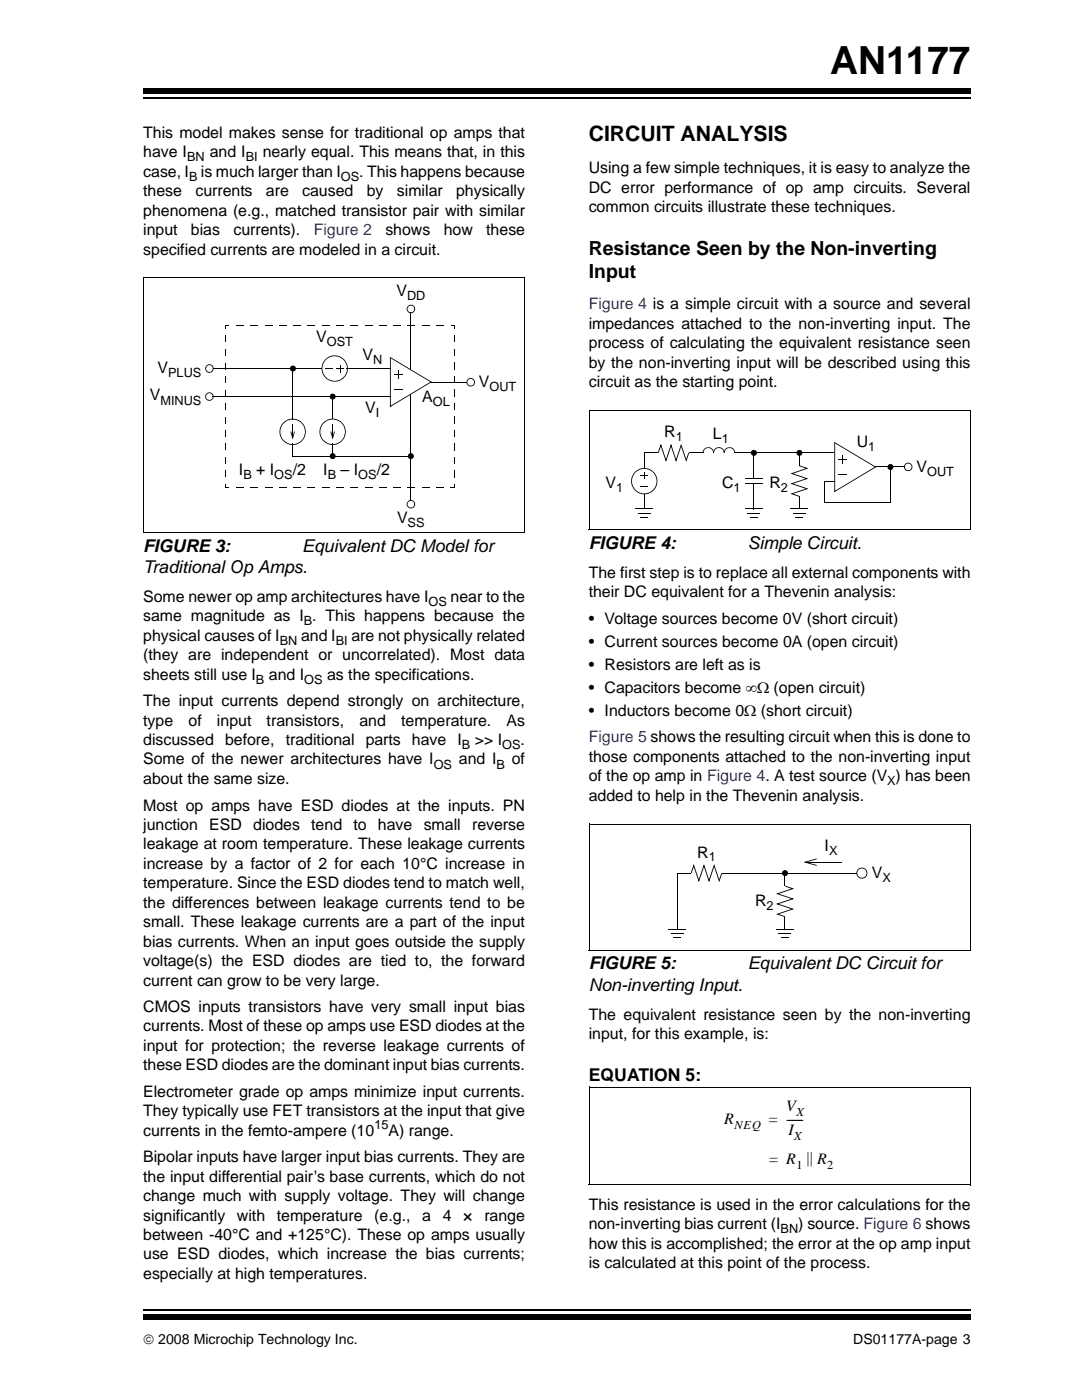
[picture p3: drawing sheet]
<svg xmlns="http://www.w3.org/2000/svg" width="216mm" height="279mm" viewBox="0 0 216 279" stroke-linecap="round" stroke-linejoin="round" font-family="sans-serif">
<defs><g id="words">
<text font-size="7.7" x="165.7" y="14.7">AN1177</text>
<text font-size="4.2" x="117.5" y="28.2">CIRCUIT ANALYSIS</text>
<g font-size="3.9">
<text x="117.5" y="50.9">Resistance Seen by the Non-inverting</text>
<text x="117.5" y="55.5">Input</text>
</g>
<g font-size="3.5">
<text x="28.6" y="110.1">FIGURE 3:</text>
<text x="60.3" y="110.1">Equivalent DC Model for</text>
<text x="117.5" y="109.6">FIGURE 4:</text>
<text x="149.2" y="109.6">Simple Circuit.</text>
<text x="28.6" y="114.4">Traditional Op Amps.</text>
<text x="117.5" y="193.5">FIGURE 5:</text>
<text x="117.5" y="197.7">Non-inverting Input.</text>
<text x="149.2" y="193.5">Equivalent DC Circuit for</text>
<text x="117.5" y="215.7">EQUATION 5:</text>
</g>
<g font-size="3.2">
<text x="28.6" y="27.5">This model makes sense for traditional op amps that</text>
<text x="28.6" y="31.4">have I</text>
<text x="28.6" y="35.3">case, I</text>
<text x="40.1" y="35.3">is much larger than I</text>
<text x="41.8" y="31.4">and I</text>
<text x="52.4" y="31.4">nearly equal. This means that, in this</text>
<text x="71.7" y="35.3">. This happens because</text>
<text x="117.5" y="34.6">Using a few simple techniques, it is easy to analyze the</text>
<text x="28.6" y="39.2">these</text>
<text x="39" y="39.2">currents</text>
<text x="53.1" y="39.2">are</text>
<text x="60.3" y="39.2">caused</text>
<text x="73.2" y="39.2">by</text>
<text x="79.2" y="39.2">similar</text>
<text x="91" y="39.2">physically</text>
<text x="117.5" y="38.4">DC error performance of op amp circuits. Several</text>
<text x="28.6" y="43">phenomena (e.g., matched transistor pair with similar</text>
<text x="28.6" y="46.9">input</text>
<text x="38.1" y="46.9">bias</text>
<text x="46.6" y="46.9">currents).</text>
<text x="76.9" y="46.9">shows</text>
<text x="88.5" y="46.9">how</text>
<text x="97" y="46.9">these</text>
<text x="117.5" y="42.3">common circuits illustrate these techniques.</text>
<text x="28.6" y="50.8">specified currents are modeled in a circuit.</text>
<text x="79.1" y="59">V</text>
<text x="117.5" y="65.6">impedances attached to the non-inverting input. The</text>
<text x="63.1" y="68.3">V</text>
<text x="72.3" y="71.8">V</text>
<text x="117.5" y="69.5">process of calculating the equivalent resistance seen</text>
<text x="31.4" y="74.4">V</text>
<text x="95.6" y="77.3">V</text>
<text x="117.5" y="73.4">by the non-inverting input will be described using this</text>
<text x="117.5" y="77.3">circuit as the starting point.</text>
<text x="29.9" y="79.9">V</text>
<text x="72.9" y="82.4">V</text>
<text x="84.2" y="80.2">A</text>
<text x="132.5" y="87.2">R</text>
<text x="142.2" y="87.6">L</text>
<text x="171" y="89.3">U</text>
<text x="47.7" y="94.8">I</text>
<text x="51.1" y="94.8">+ I</text>
<text x="58.4" y="94.8">/2</text>
<text x="64.5" y="94.8">I</text>
<text x="68" y="94.8">– I</text>
<text x="75.2" y="94.8">/2</text>
<text x="182.9" y="94.1">V</text>
<text x="120.8" y="97.5">V</text>
<text x="144.1" y="97.5">C</text>
<text x="153.5" y="97.5">R</text>
<text x="79.2" y="104.4">V</text>
<text x="117.5" y="115.3">The first step is to replace all external components with</text>
<text x="117.5" y="119.2">their DC equivalent for a Thevenin analysis:</text>
<text x="28.6" y="124">same magnitude as I . This happens because the</text>
<text x="28.6" y="120.1">Some newer op amp architectures have I</text>
<text x="89.9" y="120.1">near to the</text>
<text x="117.5" y="124.5">• Voltage sources become 0V (short circuit)</text>
<text x="28.6" y="127.9">physical causes of I</text>
<text x="28.6" y="131.8">(they are independent or uncorrelated). Most data</text>
<text x="60.1" y="127.9">and I</text>
<text x="70.1" y="127.9">are not physically related</text>
<text x="117.5" y="129.1">• Current sources become 0A (open circuit)</text>
<text x="28.6" y="135.6">sheets still use I</text>
<text x="53.7" y="135.6">and I</text>
<text x="65.3" y="135.6">as the specifications.</text>
<text x="117.5" y="133.7">• Resistors are left as is</text>
<text x="28.6" y="140.9">The input currents depend strongly on architecture,</text>
<text x="117.5" y="138.3">• Capacitors become ∞Ω (open circuit)</text>
<text x="117.5" y="142.9">• Inductors become 0Ω (short circuit)</text>
<text x="28.6" y="144.8">type</text>
<text x="28.6" y="148.7">discussed</text>
<text x="37.6" y="144.8">of</text>
<text x="43.3" y="144.8">input</text>
<text x="44.9" y="148.7">before,</text>
<text x="53.2" y="144.8">transistors,</text>
<text x="57" y="148.7">traditional</text>
<text x="71.7" y="144.8">and</text>
<text x="73" y="148.7">parts have</text>
<text x="80.1" y="144.8">temperature.</text>
<text x="91.3" y="148.7">I</text>
<text x="94.8" y="148.7">&gt;&gt; I</text>
<text x="101.1" y="144.8">As</text>
<text x="103.9" y="148.7">.</text>
<text x="28.6" y="152.6">Some of the newer architectures have I</text>
<text x="91.6" y="152.6">and I</text>
<text x="102.1" y="152.6">of</text>
<text x="117.5" y="152">those components attached to the non-inverting input</text>
<text x="117.5" y="155.9">of the op amp in Figure 4. A test source (V ) has been</text>
<text x="28.6" y="156.5">about the same size.</text>
<text x="28.6" y="161.8">Most op amps have ESD diodes at the inputs. PN</text>
<text x="117.5" y="159.8">added to help in the Thevenin analysis.</text>
<text x="28.6" y="165.6">junction</text>
<text x="41.7" y="165.6">ESD</text>
<text x="50.5" y="165.6">diodes</text>
<text x="62.1" y="165.6">tend</text>
<text x="70.5" y="165.6">to</text>
<text x="75.4" y="165.6">have</text>
<text x="84.5" y="165.6">small</text>
<text x="94.2" y="165.6">reverse</text>
<text x="28.6" y="169.5">leakage at room temperature. These leakage currents</text>
<text x="28.6" y="173.4">increase by a factor of 2 for each 10°C increase in</text>
<text x="139.1" y="171.1">R</text>
<text x="164.5" y="169.8">I</text>
<text x="28.6" y="177.3">temperature. Since the ESD diodes tend to match well,</text>
<text x="174" y="175.2">V</text>
<text x="28.6" y="181.1">the differences between leakage currents tend to be</text>
<text x="28.6" y="185">small. These leakage currents are a part of the input</text>
<text x="150.7" y="180.9">R</text>
<text x="28.6" y="188.9">bias currents. When an input goes outside the supply</text>
<text x="28.6" y="192.8">voltage(s) the ESD diodes are tied to, the forward</text>
<text x="28.6" y="196.7">current can grow to be very large.</text>
<text x="28.6" y="202">CMOS inputs transistors have very small input bias</text>
<text x="117.5" y="203.5">The equivalent resistance seen by the non-inverting</text>
<text x="28.6" y="205.8">currents. Most of these op amps use ESD diodes at the</text>
<text x="28.6" y="209.7">input for protection; the reverse leakage currents of</text>
<text x="117.5" y="207.3">input, for this example, is:</text>
<text x="28.6" y="213.6">these ESD diodes are the dominant input bias currents.</text>
<text x="28.6" y="218.9">Electrometer grade op amps minimize input currents.</text>
<text x="156.9" y="221.8">V</text>
<text x="28.6" y="222.8">They typically use FET transistors at the input that give</text>
<text x="28.6" y="226.7">currents in the femto-ampere (10</text>
<text x="77.5" y="226.7">A) range.</text>
<text x="144.5" y="224.2">R</text>
<text x="153.4" y="224.2">= ------</text>
<text x="157.3" y="226.5">I</text>
<text x="28.6" y="232">Bipolar inputs have larger input bias currents. They are</text>
<text x="153.5" y="232.3">= R || R</text>
<text x="28.6" y="235.8">the input differential pair’s base currents, which do not</text>
<text x="28.6" y="239.7">change much with supply voltage. They will change</text>
<text x="28.6" y="243.6">significantly</text>
<text x="47.3" y="243.6">with</text>
<text x="55.2" y="243.6">temperature</text>
<text x="74.7" y="243.6">(e.g.,</text>
<text x="84.2" y="243.6">a</text>
<text x="88.3" y="243.6">4</text>
<text x="92.4" y="243.6">×</text>
<text x="96.6" y="243.6">range</text>
<text x="117.5" y="241.5">This resistance is used in the error calculations for the</text>
<text x="117.5" y="245.4">non-inverting bias current (I</text>
<text x="159.3" y="245.4">) source. Figure 6 shows</text>
<text x="28.6" y="247.5">between -40°C and +125°C). These op amps usually</text>
<text x="28.6" y="251.4">use ESD diodes, which increase the bias currents;</text>
<text x="117.5" y="249.2">how this is accomplished; the error at the op amp input</text>
<text x="28.6" y="255.2">especially at high temperatures.</text>
<text x="117.5" y="253.1">is calculated at this point of the process.</text>
</g>
<g font-size="3.2" fill="#00f">
<text x="62.6" y="46.9">Figure 2</text>
<text x="117.5" y="61.7">Figure 4 is a simple circuit with a source and several</text>
<text x="117.5" y="148.1">Figure 5 shows the resulting circuit when this is done to</text>
</g>
<g font-size="2.8">
<text x="28.6" y="268.1">© 2008 Microchip Technology Inc.</text>
<text x="170.2" y="268.1">DS01177A-page 3</text>
</g>
<g font-size="2.5">
<text x="37.3" y="32.2">BN</text>
<text x="49" y="32.2">BI</text>
<text x="37.7" y="36.1">B</text>
<text x="68" y="36.1">OS</text>
<text x="81.2" y="59.8">DD</text>
<text x="65.2" y="69.1">OST</text>
<text x="33.5" y="75.2">PLUS</text>
<text x="74.4" y="72.6">N</text>
<text x="32" y="80.7">MINUS</text>
<text x="75" y="83.2">I</text>
<text x="86.4" y="81">OL</text>
<text x="97.7" y="78.1">OUT</text>
<text x="134.8" y="88.1">1</text>
<text x="144" y="88.4">1</text>
<text x="48.6" y="95.6">B</text>
<text x="54.7" y="95.6">OS</text>
<text x="65.4" y="95.6">B</text>
<text x="71.5" y="95.6">OS</text>
<text x="173.2" y="90">1</text>
<text x="185" y="95">OUT</text>
<text x="122.9" y="98.3">1</text>
<text x="146.4" y="98.3">1</text>
<text x="155.8" y="98.3">2</text>
<text x="81.3" y="105.2">SS</text>
<text x="60.6" y="124.8">B</text>
<text x="85.5" y="120.9">OS</text>
<text x="55.8" y="128.7">BN</text>
<text x="67" y="128.7">BI</text>
<text x="51.1" y="136.4">B</text>
<text x="60.7" y="136.4">OS</text>
<text x="92.2" y="149.5">B</text>
<text x="100.2" y="149.5">OS</text>
<text x="86.6" y="153.4">OS</text>
<text x="99.1" y="153.4">B</text>
<text x="177" y="156.7">X</text>
<text x="141.4" y="171.9">1</text>
<text x="165.4" y="170.6">X</text>
<text x="176.1" y="176">X</text>
<text x="153" y="181.7">2</text>
<text x="74.7" y="225.4">15</text>
<text x="146.5" y="225.3">NEQ</text>
<text x="158.5" y="227.6">X</text>
<text x="158.9" y="222.8">X</text>
<text x="158.9" y="233.4">1</text>
<text x="165.1" y="233.4">2</text>
<text x="155.7" y="246.1">BN</text>
</g>
</g></defs>
<path d="M28.6 261.4h165.1" fill="none" stroke="#000" stroke-width=".36"/>
<path d="M28.6 262.4h165.1v1h-165.1z" fill="#000"/>
<path d="M28.6 17.3h165.1v5.4h-165.1z" fill="#fff"/>
<path d="M28.6 19.6h165.1" fill="none" stroke="#000" stroke-width=".36"/>
<g fill="#000">
<path d="M28.6 17.7h165.1v1h-165.1zM41.2 73a.8 .8 0 0 1 1-.1l.3 .1 .1 .6h-.1l-.3-.6-.6-.1-.4 .3-.1 .4 .1 .3 .3 .3h.5l.4-.3 .1-.3h.1a.86 .86 0 0 1-1.2 .7l-.4-.6zM42.5 73.6h.1zM41.2 78.5a.85 .85 0 0 1 .9-.1 .85 .85 0 0 1 .5 .7l-.1 .1-.4-.6-.3-.1-.5 .2-.2 .5 .2 .4 .5 .2 .4-.1 .3-.6 .1 .1a.84 .84 0 0 1-1.1 .7 .84 .84 0 0 1-.3-1.4zM42.5 79.1l.1 .1zM45 64.9h.1v.7h-.1zM45 77.8h.1v1.3h-.1zM45 75.1h.1v1.3h-.1zM45 72.4h.1v1.3h-.1zM45 69.7h.1v1.3h-.1zM45 67h.1v1.3h-.1zM45 64.9h.7v.1h-.7z"/>
<path d="M47.2 64.9h1.4v.1h-1.4zM50 64.9h1.4v.1h-1.4zM52.9 64.9h1.4v.1h-1.4zM55.7 64.9h1.4v.1h-1.4zM58.6 64.9h1.4v.1h-1.4zM58.1 73.1a.58 .58 0 0 1 .6-.1 .58 .58 0 0 1 .3 .5l-.1 .1-.3-.5-.3 .1-.3 .4 .3 .3 .3 .1 .3-.5 .1 .1-.2 .4-.6 .1-.4-.5zM58.9 73.5l.1 .1zM61.4 64.9h1.4v.1h-1.4zM64.3 64.9h1.4v.1h-1.4zM64.8 71.9l.1 .1-.4 .6-.2 1 .3 1.1 1 1 1.2 .3v.2a2.62 2.62 0 0 1-2.4-1.5 2.62 2.62 0 0 1 .4-2.8zM64.9 73.4h1.5v.2h-1.5zM64.9 71.7a2.63 2.63 0 0 1 4.3 .8 2.63 2.63 0 0 1-2.4 3.7v-.2l.9-.2 .5-.2 .6-.7 .4-1.1-.2-1.2-.7-1-1-.5-1.2 .1-.7 .3-.5 .5-.1-.1z"/>
<path d="M66 78.7l.4-.2 .5 .4 .1 .2-.2 .1-.2-.4h-.5l-.1 .4 .2 .3h.3l.2-.1 .1-.3 .2 .1a.59 .59 0 0 1-.9 .5 .59 .59 0 0 1-.1-1zM66.8 79.1l.2 .1zM67.1 64.9h1.4v.1h-1.4zM67.2 73.5h1.5v.1h-1.5zM67.8 72.8h.2v1.5h-.2zM70 64.9h1.4v.1h-1.4zM72.8 64.9h1.5v.1h-1.5zM75.7 64.9h1.4v.1h-1.4zM77.8 71.4h.2l-.1 9.8v-.2l8.1-4.8h.2l-8.4 5.1zM78.5 64.9h1.4v.1h-1.4zM78.6 74.6h1.7v.2h-1.7zM78.6 77.7h1.7v.1h-1.7z"/>
<path d="M79.4 73.9h.1v1.6h-.1zM81.4 64.9h1.4v.1h-1.4zM81.4 61l.4-.2 .5 .1a.7 .7 0 0 1 .5 .8h-.1l-.2-.5-.5-.2-.5 .2-.2 .5 .3 .5 .4 .1 .4-.1 .3-.5h.1a.82 .82 0 0 1-.6 .8 .82 .82 0 0 1-.9-.4l-.2-.3zM82.7 61.7h.1zM84.2 64.9h1.4v.1h-1.4zM77.8 71.2l8.3 5-.1 .1-8.1-4.9zM87.1 64.9h1.4v.1h-1.4zM89.9 64.9h.8v.1h-.8zM90.6 64.9h.1v.7h-.1zM90.6 67h.1v1.3h-.1zM90.6 69.7h.1v1.3h-.1zM90.6 72.4l.1 .1z"/>
<path d="M90.6 72.5h.1v1.2h-.1zM90.6 75.1h.1zM90.6 75.1h.1v1.3h-.1zM90.6 77.8l.1 .1zM90.6 77.9h.1v1.2h-.1zM93.3 75.7l.6-.3 .7 .4a.86 .86 0 0 1-.7 1.3v-.1l.6-.3 .1-.4-.3-.6-.4-.1-.3 .1-.4 .5 .2 .6 .5 .2v.1h-.2a.85 .85 0 0 1-.5-1.3zM93.9 77v.1zM45 97.2h.7v.2h-.7zM45 96.6h.1v.7h-.1zM45 93.9h.1v1.4h-.1zM45 91.2h.1v1.4h-.1zM45 88.5h.1v1.4h-.1z"/>
<path d="M45 85.8h.1v1.4h-.1zM45 83.1h.1v1.4h-.1zM45 80.5h.1v1.3h-.1zM47.2 97.2h1.4v.2h-1.4zM50 97.2h1.4v.2h-1.4zM52.9 97.2h1.4v.2h-1.4zM55.7 97.2h1.4v.2h-1.4zM58.3 86h.2v1.4h-.2zM57.9 86.1h.2l.4 1.3h-.2zM58.3 84.5h.2v1.6h-.2zM56.4 84.5a2.69 2.69 0 0 1 2-1v.2l-1 .2-.4 .2-.7 .7-.4 1.1 .1 .8 .2 .7 .6 .7 1.3 .5 1-.1 .7-.3 .5-.5 .1 .1a2.62 2.62 0 0 1-3.7 .4 2.62 2.62 0 0 1-.3-3.7zM58.6 97.2h1.4v.2h-1.4z"/>
<path d="M58.7 86.1h.1l-.4 1.6-.1-.3zM58.4 83.5a2.62 2.62 0 0 1 2.4 1.6 2.62 2.62 0 0 1-.4 2.7l-.1-.1 .4-.6 .2-.9-.3-1.2-1-1-1.2-.3zM61.4 97.2h1.4v.2h-1.4zM64.3 97.2h1.4v.2h-1.4zM66.3 86h.2v1.4h-.2zM65.9 86.1h.2l.4 1.3h-.2zM66.3 84.5h.2v1.6h-.2zM64.3 84.5a2.68 2.68 0 0 1 2.1-1v.2l-1.2 .3-.9 .8-.4 1.1 .1 1 .3 .6 .5 .6 .8 .4 1.3 .1 .9-.4 .5-.5 .1 .1-.6 .5a2.49 2.49 0 0 1-1.9 .5l-1.2-.6-.6-.8a2.46 2.46 0 0 1-.2-2zM66 90.6l.2-.1a.61 .61 0 0 1 .8 .5l-.2 .1-.3-.5h-.3l-.2 .5 .2 .3h.3l.3-.4 .2 .1-.2 .4-.7 .1-.3-.5zM66.8 91l.2 .1zM66.7 86.1h.1l-.4 1.6-.1-.3zM67.1 97.2h1.4v.2h-1.4z"/>
<path d="M66.4 83.5a2.62 2.62 0 0 1 2.3 1.6 2.62 2.62 0 0 1-.3 2.7l-.1-.1 .3-.6 .2-.9-.3-1.2-.9-1-1.2-.3zM70 97.2h1.4v.2h-1.4zM72.8 97.2h1.5v.2h-1.5zM75.7 97.2h1.4v.2h-1.4zM78.5 97.2h1.4v.2h-1.4zM81.4 97.2h1.4v.2h-1.4zM81.6 90.6h.1a.56 .56 0 0 1 .6-.1 .56 .56 0 0 1 .3 .5l-.2 .1-.2-.5h-.4l-.2 .4 .1 .4h.4l.3-.4 .2 .1-.3 .5h-.5l-.4-.5zM82.4 91l.2 .1zM84.2 97.2h1.4v.2h-1.4zM87.1 97.2h1.4v.2h-1.4zM89.9 97.2h.7v.2h-.7zM90.6 80.5h.1z"/>
<path d="M90.6 80.5h.1v1.3h-.1zM90.6 83.1l.1 .1zM90.6 83.2h.1v1.3h-.1zM90.6 85.8l.1 .1zM90.6 85.9h.1v1.3h-.1zM90.6 88.5l.1 .1zM90.6 88.6h.1v1.3h-.1zM90.6 91.2l.1 .1zM90.6 91.3h.1v1.3h-.1zM90.6 93.9l.1 .1zM90.6 94h.1v1.3h-.1zM90.6 96.6h.1v.8h-.1z"/>
<path d="M127 97.9l.6 .4 .7 .2 1.2-.2 1-.7 .3-.6 .2-1h.2a2.6 2.6 0 0 1-1.5 2.4 2.6 2.6 0 0 1-2.8-.4zM127.8 94.8l.1 .2zM127.8 97.1l.1 .1zM127.9 94.8h1.4v.2h-1.4zM127.9 97.1h1.4v.1h-1.4zM128.5 95.5l.1 .1zM128.5 94.1h.1v1.4h-.1zM126.7 94.1a2.62 2.62 0 0 1 2.9-.5 2.62 2.62 0 0 1 1.6 2.4h-.2l-.1-.7-.3-.7-.9-.7-1.2-.3-1.1 .3-.9 .8-.4 1.1 .1 1 .5 .8 .3 .3-.1 .1a2.61 2.61 0 0 1-.5-3.4zM131.9 88.6l1.1 3.3h-.2l1.1-3.3 1.1 3.3h-.2l1.1-3.3 .1 .3-1.1 3.3-1.1-3.3 .2-.1-1.1 3.4-1.1-3.3 .2-.1-.6 1.6-.1-.1zM135.8 88.9l.2-.1 1 3.1-.1 .3zM137.4 90.4h.1l-.5 1.5h-.2zM140.5 89.6l.4-.3v.2l-.4 .4-.1 .5h-.2z"/>
<path d="M140.9 89.3h.2v.1l-.2 .1zM141.1 89.3l.2-.1 .1 .2h-.3zM141.4 89.2l.6 .2 .4 .5-.2 .1-.3-.4-.6-.2zM142.6 89.6l.4-.3 .1 .2-.5 .4-.1 .5h-.2zM142.2 90l.2-.1 .1 .2-.2 .1zM142.3 90.2l.2-.1v.3h-.2zM143 89.3h.2l.1 .1-.3 .1zM143.2 89.3l.2-.1 .1 .2h-.2zM143.5 89.2l.6 .2 .4 .5-.2 .1-.3-.4-.6-.2zM144.8 89.6l.3-.3 .1 .2-.5 .4-.1 .5h-.2zM144.3 90l.2-.1 .1 .2-.2 .1zM144.4 90.2l.2-.1v.3h-.2z"/>
<path d="M145.1 89.3h.3v.1l-.2 .1zM145.4 89.3l.2-.1v.2h-.2zM145.6 89.2l.6 .2 .4 .5-.1 .1-.4-.4-.5-.2zM146.5 90l.1-.1 .1 .2-.2 .1zM146.5 90.2l.2-.1v.3h-.2zM150 90l.1-.1a.58 .58 0 0 1 .6-.1 .58 .58 0 0 1 .3 .6h-.1l-.3-.4h-.4l-.2 .4 .2 .4h.4l.3-.4h.1l-.2 .4-.6 .1-.4-.5zM150.9 90.4h.1zM158 98.5l1.5 .5v.1l-1.5-.5zM157.7 94.5l3.3-1.1 .1 .2-1.6-.6 .1-.1 1.7 .6-3.3 1.1 .1-.2 3.2 1.1-3.3 1.1v-.2l3.3 1.1-.3 .1-3.3-1.1 3.3-1.1v.2zM159.1 90l.1-.1a.58 .58 0 0 1 .6-.1 .58 .58 0 0 1 .3 .6h-.2l-.2-.4h-.4l-.2 .4 .2 .4h.4l.2-.4h.2l-.2 .4-.6 .1-.4-.5zM159.9 90.4h.2zM157.7 98.6l3.3-1.1 .1 .1-3.1 1z"/>
<path d="M166.6 95.9v.2zM166.5 88.3h.1v9.8l-.1-.1 8.1-4.9 .3 .1-8.4 5zM167.3 91.6v.2zM167.3 94.6v.2zM167.3 91.6h1.7v.2h-1.7zM167.3 94.6h1.7v.2h-1.7zM168 92.4l.2 .1zM168 90.8h.2v1.6h-.2zM166.5 88.2l8.2 4.9-.1 .2-8.1-4.9zM174.8 93.1v.2zM177.2 92.8l.5-.2a.56 .56 0 0 1 .6 .6h-.2l-.1-.3-.3-.1-.4 .2v.4l.2 .2h.4l.2-.4h.2l-.3 .5-.3 .1a.58 .58 0 0 1-.5-.3 .58 .58 0 0 1 0-.6zM178.1 93.2h.2z"/>
<path d="M180.6 92.6a.85 .85 0 0 1 1.4 .3 .85 .85 0 0 1-.8 1.1v-.1l.6-.4 .1-.3-.2-.5-.5-.2-.5 .2-.1 .5 .2 .5 .4 .2v.1h-.1a.85 .85 0 0 1-.6-1.3zM181.2 93.9v.1zM81.4 100l.4-.2 .5 .1a.7 .7 0 0 1 .5 .7h-.1l-.2-.5-.5-.2-.5 .2-.2 .5 .3 .6 .4 .1 .4-.1 .3-.6h.1a.83 .83 0 0 1-.6 .8 .83 .83 0 0 1-.9-.3l-.2-.4zM82.7 100.6h.1zM127.8 103.2h1.5v.2h-1.5zM149.7 103.2h1.5v.2h-1.5zM158.7 103.2h1.6v.2h-1.6zM138.4 172.5l1.1 3.3-.1-.1 1.1-3.2 1.1 3.3-.2-.1 1.1-3.3 .1 .4-1.1 3.3-1.1-3.3 .1-.1-1.1 3.3-1.1-3.2 .2-.1-.5 1.6-.2-.1zM142.4 172.8l.2-.1 1 3-.1 .4zM143.9 174.2l.2 .1-.5 1.5-.2-.1zM154.9 178.4l3.2-1.1 .1 .1-1.5-.5v-.1l1.8 .6-3.4 1.1 .1-.2 3.3 1.1-3.4 1.1 .1-.2 3.3 1.1-.4 .1-3.3-1.1 3.3-1.1 .1 .2zM156.2 173.8a.59 .59 0 0 1 .7-.1 .59 .59 0 0 1 .3 .5l-.1 .1-.2-.4-.3-.1-.3 .1-.1 .4 .2 .3 .3 .1 .2-.1 .2-.4 .1 .1a.59 .59 0 0 1-.8 .5 .59 .59 0 0 1-.2-1z"/>
<path d="M157.1 174.2l.1 .1zM160.6 172l2.3-.7 .1 .2-2.3 .6zM160.3 172.1l.4-.1 2.3 .6-.1 .2zM171.2 173.5a1.09 1.09 0 0 1 1.2-.3 1.09 1.09 0 0 1 .7 1l-.2 .1-.1-.6-.3-.2-.5-.2-.7 .3-.3 .7 .3 .6 .7 .3 .6-.3 .3-.7 .2 .1a1.1 1.1 0 0 1-1.5 1 1.1 1.1 0 0 1-.4-1.8zM172.9 174.2l.2 .1zM134.4 187.1h1.5v.2h-1.5zM155.2 182.4l1.5 .5-.1 .1-1.5-.5zM155.9 187.1h1.5v.2h-1.5zM154.9 182.4l3.2-1.1 .1 .2-3 1z"/>
</g>
<g fill="none" stroke="#000" stroke-width=".2">
<path d="M28.7 55.5h76.1M28.7 55.4v50.9M104.7 55.5v50.9M42.4 79.1h35.6M42.5 73.6h21.8M58.4 73.5v10.2M66.4 79.6v4M69.2 73.6h8.6M82 62.3v11.4M82 78.7v21.2M85.9 76.3h7.3M58.4 91h23.7"/>
<path d="M58.4 88.5v2.7M66.4 88.5v2.7M117.6 81.9h76.1M117.6 81.9v23.8M128.5 90.3v3.2M128.5 98.7v2.9M128.6 90.4h2.8M137.6 90.4h2.8M146.6 90.4h19.8M148.7 95.5h3.5M148.7 96.5h3.5M150.4 90.4v5.1"/>
<path d="M150.4 96.6v5M159.5 90.4v2.6M159.5 99.1v2.5M164.4 96h2.2M164.4 96.1v4M174.8 93.2h5.8M177.7 93.3v6.8M193.6 81.9v23.9M28.6 106.3h76.1M117.5 105.7h76.1M126.8 101.6h3.5M127.3 102.4h2.5"/>
<path d="M148.7 101.6h3.5M149.2 102.4h2.5M157.7 101.6h3.6M158.2 102.4h2.6M164.4 100.2h13.3M117.6 164.5h76.1M117.6 164.4v25.2M135.1 174.2v11.3M135.2 174.2h2.7M144.2 174.2h26.8M156.6 174.3v2.5M160.7 172.1h7.3"/>
<path d="M193.6 164.5v25.2M117.5 189.6h76.1M133.3 185.5h3.6M133.9 186.3h2.5M154.9 185.5h3.5M155.4 186.3h2.5M156.6 182.9v2.6M117.6 217h76.1M117.6 216.9v19.6M193.6 217v19.5M117.5 236.5h76.1"/>
</g>
<g fill="#000">
<circle cx="58.4" cy="73.5" r=".51"/>
<circle cx="66.4" cy="79.1" r=".51"/>
<circle cx="66.4" cy="91" r=".51"/>
<circle cx="82" cy="91" r=".51"/>
<circle cx="150.4" cy="90.4" r=".51"/>
<circle cx="159.5" cy="90.4" r=".51"/>
<circle cx="177.7" cy="93.2" r=".51"/>
<circle cx="156.6" cy="174.2" r=".51"/>
</g>
<use href="#words"/>
</svg>
